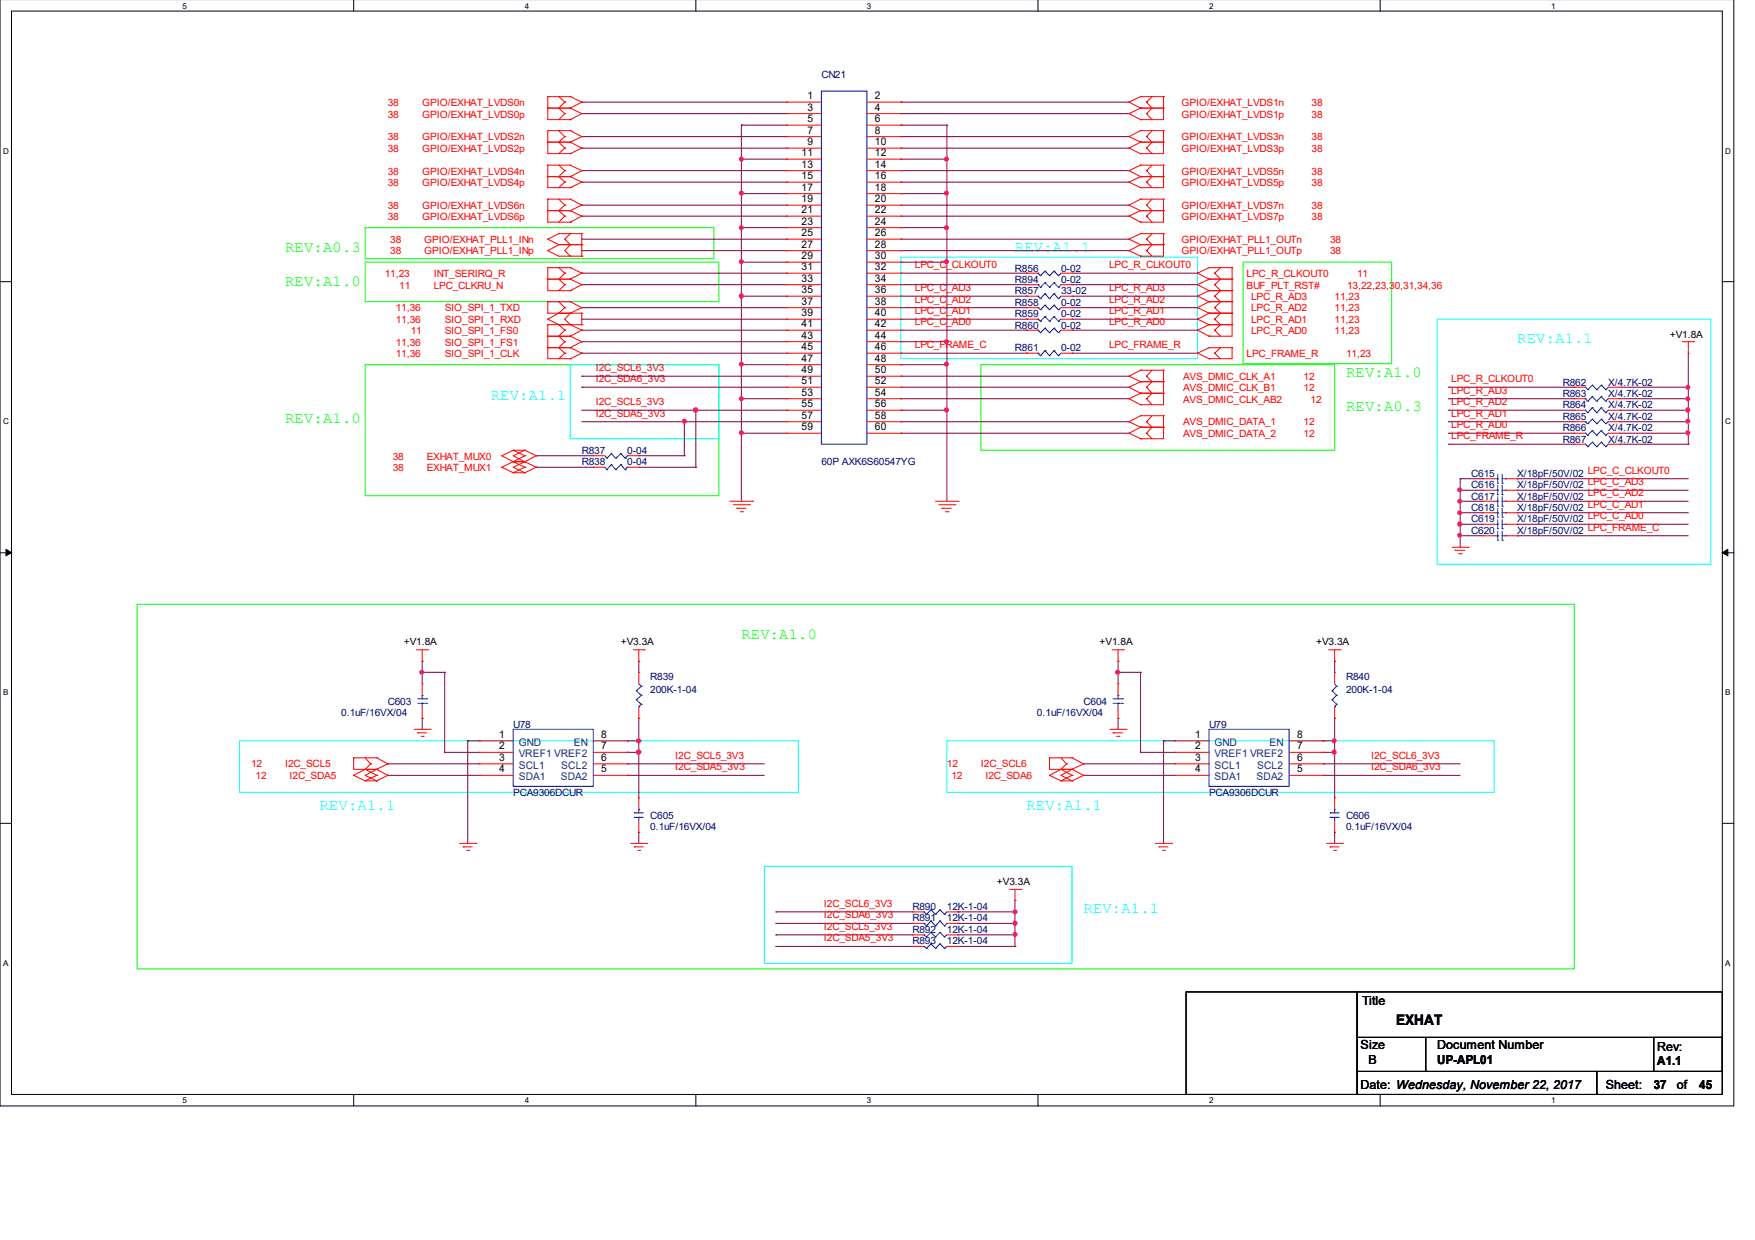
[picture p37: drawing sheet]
<svg xmlns="http://www.w3.org/2000/svg" width="297mm" height="210mm" viewBox="0 0 297 210" stroke-linecap="round" stroke-linejoin="round" font-family="sans-serif">
<defs><g id="words">
<g font-size="2.6" fill="#0f0">
<text x="48.3" y="42.6">REV:A0.3</text>
<text x="48.3" y="48.4">REV:A1.0</text>
<text x="227.8" y="63.9">REV:A1.0</text>
<text x="48.3" y="71.6">REV:A1.0</text>
<text x="227.8" y="69.6">REV:A0.3</text>
<text x="125.5" y="108.2">REV:A1.0</text>
</g>
<g font-size="2.6" fill="#0ff">
<text x="171.8" y="42.6">REV:A1.1</text>
<text x="256.8" y="58">REV:A1.1</text>
<text x="83.1" y="67.7">REV:A1.1</text>
<text x="54.1" y="137.2">REV:A1.1</text>
<text x="173.7" y="137.2">REV:A1.1</text>
<text x="183.4" y="154.5">REV:A1.1</text>
</g>
<text font-size="2.5" x="236.3" y="173.5">EXHAT</text>
<g font-size="2.1">
<text x="230.5" y="170.2">Title</text>
<text x="230.3" y="177.6">Size</text>
<text x="243.2" y="177.6">Document Number</text>
<text x="280.5" y="178">Rev:</text>
<text x="230.3" y="184.3">Date: Wednesday, November 22, 2017</text>
<text x="231.6" y="180.1">B</text>
<text x="243.2" y="180.2">UP-APL01</text>
<text x="271.8" y="184.3">Sheet:</text>
<text x="279.9" y="184.4">37</text>
<text x="280.5" y="180.4">A1.1</text>
<text x="283.8" y="184.3">of</text>
<text x="287.6" y="184.4">45</text>
</g>
<g font-size="1.8">
<text x="136.7" y="16.8">1</text>
<text x="148.1" y="16.8">2</text>
<text x="136.7" y="18.7">3</text>
<text x="136.7" y="20.7">5</text>
<text x="136.7" y="22.6">7</text>
<text x="148.1" y="18.7">4</text>
<text x="148.1" y="20.7">6</text>
<text x="148.1" y="22.6">8</text>
<text x="135.6" y="26.4">11</text>
<text x="135.6" y="28.4">13</text>
<text x="136.7" y="24.6">9</text>
<text x="148.1" y="24.6">10</text>
<text x="148.1" y="26.4">12</text>
<text x="148.1" y="28.4">14</text>
<text x="135.6" y="30.3">15</text>
<text x="135.6" y="32.3">17</text>
<text x="135.6" y="34.2">19</text>
<text x="148.1" y="30.3">16</text>
<text x="148.1" y="32.3">18</text>
<text x="148.1" y="34.2">20</text>
<text x="135.6" y="36.1">21</text>
<text x="135.6" y="38">23</text>
<text x="135.6" y="40">25</text>
<text x="135.6" y="41.9">27</text>
<text x="148.1" y="36.1">22</text>
<text x="148.1" y="38">24</text>
<text x="148.1" y="40">26</text>
<text x="148.1" y="41.9">28</text>
<text x="135.6" y="43.9">29</text>
<text x="135.6" y="45.7">31</text>
<text x="135.6" y="47.7">33</text>
<text x="148.1" y="43.9">30</text>
<text x="148.1" y="45.7">32</text>
<text x="148.1" y="47.7">34</text>
<text x="135.6" y="49.6">35</text>
<text x="135.6" y="51.6">37</text>
<text x="135.6" y="53.5">39</text>
<text x="148.1" y="49.6">36</text>
<text x="148.1" y="51.6">38</text>
<text x="148.1" y="53.5">40</text>
<text x="135.6" y="55.4">41</text>
<text x="135.6" y="57.3">43</text>
<text x="135.6" y="59.3">45</text>
<text x="148.1" y="55.4">42</text>
<text x="148.1" y="57.3">44</text>
<text x="148.1" y="59.3">46</text>
<text x="135.6" y="61.2">47</text>
<text x="135.6" y="63.2">49</text>
<text x="135.6" y="65">51</text>
<text x="148.1" y="61.2">48</text>
<text x="148.1" y="63.2">50</text>
<text x="148.1" y="65">52</text>
<text x="135.6" y="67">53</text>
<text x="135.6" y="68.9">55</text>
<text x="135.6" y="70.9">57</text>
<text x="148.1" y="67">54</text>
<text x="148.1" y="68.9">56</text>
<text x="148.1" y="70.9">58</text>
<text x="135.6" y="72.8">59</text>
<text x="148.1" y="72.8">60</text>
<text x="84.5" y="124.9">1</text>
<text x="101.8" y="124.9">8</text>
<text x="202.3" y="124.9">1</text>
<text x="219.5" y="124.9">8</text>
<text x="84.5" y="126.8">2</text>
<text x="84.5" y="128.8">3</text>
<text x="84.5" y="130.7">4</text>
<text x="101.8" y="130.7">5</text>
<text x="101.8" y="128.8">6</text>
<text x="101.8" y="126.8">7</text>
<text x="202.3" y="126.8">2</text>
<text x="202.3" y="128.8">3</text>
<text x="202.3" y="130.7">4</text>
<text x="219.5" y="130.7">5</text>
<text x="219.5" y="128.8">6</text>
<text x="219.5" y="126.8">7</text>
</g>
<g font-size="1.8" fill="#004080">
<text x="87.8" y="126.3">GND</text>
<text x="87.8" y="128.2">VREF1 VREF2</text>
<text x="87.8" y="130.1">SCL1</text>
<text x="95" y="130.1">SCL2</text>
<text x="97.1" y="126.3">EN</text>
<text x="205.6" y="126.3">GND</text>
<text x="205.6" y="128.2">VREF1 VREF2</text>
<text x="205.6" y="130.1">SCL1</text>
<text x="212.8" y="130.1">SCL2</text>
<text x="214.9" y="126.3">EN</text>
<text x="87.8" y="132.1">SDA1</text>
<text x="94.9" y="132.1">SDA2</text>
<text x="205.6" y="132.1">SDA1</text>
<text x="212.7" y="132.1">SDA2</text>
</g>
<g font-size="1.7" fill="#f00">
<text x="65.6" y="18">38</text>
<text x="71.5" y="18">GPIO/EXHAT_LVDS0n</text>
<text x="200" y="18">GPIO/EXHAT_LVDS1n</text>
<text x="222" y="18">38</text>
<text x="65.6" y="19.9">38</text>
<text x="65.6" y="23.7">38</text>
<text x="71.5" y="19.9">GPIO/EXHAT_LVDS0p</text>
<text x="71.5" y="23.7">GPIO/EXHAT_LVDS2n</text>
<text x="200" y="19.9">GPIO/EXHAT_LVDS1p</text>
<text x="200" y="23.7">GPIO/EXHAT_LVDS3n</text>
<text x="222" y="19.9">38</text>
<text x="222" y="23.7">38</text>
<text x="65.6" y="25.7">38</text>
<text x="65.6" y="29.6">38</text>
<text x="71.5" y="25.7">GPIO/EXHAT_LVDS2p</text>
<text x="71.5" y="29.6">GPIO/EXHAT_LVDS4n</text>
<text x="200" y="25.7">GPIO/EXHAT_LVDS3p</text>
<text x="200" y="29.6">GPIO/EXHAT_LVDS5n</text>
<text x="222" y="25.7">38</text>
<text x="222" y="29.6">38</text>
<text x="65.6" y="31.5">38</text>
<text x="65.6" y="35.3">38</text>
<text x="71.5" y="31.5">GPIO/EXHAT_LVDS4p</text>
<text x="71.5" y="35.3">GPIO/EXHAT_LVDS6n</text>
<text x="200" y="31.5">GPIO/EXHAT_LVDS5p</text>
<text x="200" y="35.3">GPIO/EXHAT_LVDS7n</text>
<text x="222" y="31.5">38</text>
<text x="222" y="35.3">38</text>
<text x="65.6" y="37.3">38</text>
<text x="66" y="41.2">38</text>
<text x="71.5" y="37.3">GPIO/EXHAT_LVDS6p</text>
<text x="71.8" y="41.2">GPIO/EXHAT_PLL1_INn</text>
<text x="200" y="41.2">GPIO/EXHAT_PLL1_OUTn</text>
<text x="200" y="37.3">GPIO/EXHAT_LVDS7p</text>
<text x="222" y="37.3">38</text>
<text x="225.1" y="41.2">38</text>
<text x="65.1" y="46.9">11,23</text>
<text x="66" y="43">38</text>
<text x="71.8" y="43">GPIO/EXHAT_PLL1_INp</text>
<text x="73.4" y="46.9">INT_SERIRQ_R</text>
<text x="154.9" y="45.4">LPC_C_CLKOUT0</text>
<text x="187.7" y="45.4">LPC_R_CLKOUT0</text>
<text x="200" y="43">GPIO/EXHAT_PLL1_OUTp</text>
<text x="211" y="46.9">LPC_R_CLKOUT0</text>
<text x="225.1" y="43">38</text>
<text x="229.7" y="46.9">11</text>
<text x="67" y="52.7">11,36</text>
<text x="67.6" y="48.9">11</text>
<text x="73.4" y="48.9">LPC_CLKRU_N</text>
<text x="75.3" y="52.7">SIO_SPI_1_TXD</text>
<text x="154.9" y="49.3">LPC_C_AD3</text>
<text x="154.9" y="51.2">LPC_C_AD2</text>
<text x="154.9" y="53.2">LPC_C_AD1</text>
<text x="187.7" y="51.2">LPC_R_AD2</text>
<text x="187.7" y="53.2">LPC_R_AD1</text>
<text x="187.7" y="49.3">LPC_R_AD3</text>
<text x="211" y="48.9">BUF_PLT_RST#</text>
<text x="211.8" y="50.8">LPC_R_AD3</text>
<text x="211.8" y="52.7">LPC_R_AD2</text>
<text x="225.9" y="50.8">11,23</text>
<text x="225.9" y="52.7">11,23</text>
<text x="228" y="48.9">13,22,23,30,31,34,36</text>
<text x="67" y="54.6">11,36</text>
<text x="67" y="58.5">11,36</text>
<text x="69.5" y="56.6">11</text>
<text x="75.3" y="54.6">SIO_SPI_1_RXD</text>
<text x="75.3" y="58.5">SIO_SPI_1_FS1</text>
<text x="75.3" y="56.6">SIO_SPI_1_FS0</text>
<text x="154.9" y="58.9">LPC_FRAME_C</text>
<text x="154.9" y="55">LPC_C_AD0</text>
<text x="187.7" y="55">LPC_R_AD0</text>
<text x="187.7" y="58.9">LPC_FRAME_R</text>
<text x="211.8" y="56.6">LPC_R_AD0</text>
<text x="211.8" y="54.6">LPC_R_AD1</text>
<text x="225.9" y="56.6">11,23</text>
<text x="225.9" y="54.6">11,23</text>
<text x="67" y="60.5">11,36</text>
<text x="75.3" y="60.5">SIO_SPI_1_CLK</text>
<text x="100.8" y="64.7">I2C_SDA6_3V3</text>
<text x="100.8" y="62.8">I2C_SCL6_3V3</text>
<text x="200.2" y="64.3">AVS_DMIC_CLK_A1</text>
<text x="211" y="60.5">LPC_FRAME_R</text>
<text x="220.6" y="64.3">12</text>
<text x="227.8" y="60.5">11,23</text>
<text x="245.6" y="64.7">LPC_R_CLKOUT0</text>
<text x="100.8" y="70.5">I2C_SDA5_3V3</text>
<text x="100.8" y="68.6">I2C_SCL5_3V3</text>
<text x="200.2" y="66.2">AVS_DMIC_CLK_B1</text>
<text x="200.2" y="68.2">AVS_DMIC_CLK_AB2</text>
<text x="200.2" y="72">AVS_DMIC_DATA_1</text>
<text x="220.6" y="66.2">12</text>
<text x="220.6" y="72">12</text>
<text x="221.8" y="68.2">12</text>
<text x="245.6" y="68.6">LPC_R_AD2</text>
<text x="245.6" y="70.5">LPC_R_AD1</text>
<text x="245.6" y="66.6">LPC_R_AD3</text>
<text x="66.5" y="77.8">38</text>
<text x="72.2" y="77.8">EXHAT_MUX0</text>
<text x="200.2" y="73.9">AVS_DMIC_DATA_2</text>
<text x="220.6" y="73.9">12</text>
<text x="245.6" y="72.5">LPC_R_AD0</text>
<text x="245.6" y="74.4">LPC_FRAME_R</text>
<text x="66.5" y="79.8">38</text>
<text x="72.2" y="79.8">EXHAT_MUX1</text>
<text x="268.7" y="80.2">LPC_C_CLKOUT0</text>
<text x="268.7" y="82.1">LPC_C_AD3</text>
<text x="268.7" y="84">LPC_C_AD2</text>
<text x="268.7" y="86">LPC_C_AD1</text>
<text x="268.7" y="87.9">LPC_C_AD0</text>
<text x="268.7" y="89.8">LPC_FRAME_C</text>
<text x="42.5" y="129.9">12</text>
<text x="43.3" y="131.8">12</text>
<text x="48.3" y="129.9">I2C_SCL5</text>
<text x="49" y="131.8">I2C_SDA5</text>
<text x="114.3" y="128.5">I2C_SCL5_3V3</text>
<text x="114.3" y="130.4">I2C_SDA5_3V3</text>
<text x="160.3" y="129.9">12</text>
<text x="161" y="131.8">12</text>
<text x="166" y="129.9">I2C_SCL6</text>
<text x="166.8" y="131.8">I2C_SDA6</text>
<text x="232.1" y="128.5">I2C_SCL6_3V3</text>
<text x="232.1" y="130.4">I2C_SDA6_3V3</text>
<text x="139.4" y="153.5">I2C_SCL6_3V3</text>
<text x="139.4" y="155.5">I2C_SDA6_3V3</text>
<text x="139.4" y="157.4">I2C_SCL5_3V3</text>
<text x="139.4" y="159.4">I2C_SDA5_3V3</text>
</g>
<g font-size="1.7" fill="#000080">
<text x="139" y="13.1">CN21</text>
<text x="171.8" y="46">R856</text>
<text x="171.8" y="47.9">R894</text>
<text x="179.6" y="46">0-02</text>
<text x="179.6" y="47.9">0-02</text>
<text x="171.8" y="49.8">R857</text>
<text x="171.8" y="51.7">R858</text>
<text x="171.8" y="53.7">R859</text>
<text x="179.6" y="49.8">33-02</text>
<text x="179.6" y="51.7">0-02</text>
<text x="179.6" y="53.7">0-02</text>
<text x="171.8" y="59.5">R861</text>
<text x="171.8" y="55.6">R860</text>
<text x="179.6" y="59.5">0-02</text>
<text x="179.6" y="55.6">0-02</text>
<text x="264.5" y="65.3">R862</text>
<text x="272.2" y="65.3">X/4.7K-02</text>
<text x="264.5" y="69.1">R864</text>
<text x="264.5" y="71">R865</text>
<text x="264.5" y="67.2">R863</text>
<text x="272.2" y="69.1">X/4.7K-02</text>
<text x="272.2" y="71">X/4.7K-02</text>
<text x="272.2" y="67.2">X/4.7K-02</text>
<text x="98.5" y="76.8">R837</text>
<text x="106.2" y="76.8">0-04</text>
<text x="264.5" y="74.9">R867</text>
<text x="264.5" y="73">R866</text>
<text x="272.2" y="74.9">X/4.7K-02</text>
<text x="272.2" y="73">X/4.7K-02</text>
<text x="98.5" y="78.8">R838</text>
<text x="106.2" y="78.8">0-04</text>
<text x="139" y="78.8">60P AXK6S60547YG</text>
<text x="249" y="80.7">C615</text>
<text x="249" y="82.6">C616</text>
<text x="256.8" y="80.7">X/18pF/50V/02</text>
<text x="256.8" y="82.6">X/18pF/50V/02</text>
<text x="249" y="86.5">C618</text>
<text x="249" y="84.6">C617</text>
<text x="249" y="88.4">C619</text>
<text x="256.8" y="86.5">X/18pF/50V/02</text>
<text x="256.8" y="84.6">X/18pF/50V/02</text>
<text x="256.8" y="88.4">X/18pF/50V/02</text>
<text x="249" y="90.4">C620</text>
<text x="256.8" y="90.4">X/18pF/50V/02</text>
<text x="65.6" y="119.3">C603</text>
<text x="110.1" y="115.1">R839</text>
<text x="110.1" y="117.4">200K-1-04</text>
<text x="183.4" y="119.3">C604</text>
<text x="227.8" y="115.1">R840</text>
<text x="227.8" y="117.4">200K-1-04</text>
<text x="57.7" y="121.3">0.1uF/16VX/04</text>
<text x="86.9" y="123.2">U78</text>
<text x="175.5" y="121.3">0.1uF/16VX/04</text>
<text x="204.6" y="123.2">U79</text>
<text x="86.9" y="134.7">PCA9306DCUR</text>
<text x="204.6" y="134.7">PCA9306DCUR</text>
<text x="110.1" y="138.6">C605</text>
<text x="110.1" y="140.6">0.1uF/16VX/04</text>
<text x="227.8" y="138.6">C606</text>
<text x="227.8" y="140.6">0.1uF/16VX/04</text>
<text x="154.4" y="154">R890</text>
<text x="154.4" y="156">R891</text>
<text x="160.3" y="154">12K-1-04</text>
<text x="160.3" y="156">12K-1-04</text>
<text x="154.4" y="159.9">R893</text>
<text x="154.4" y="157.9">R892</text>
<text x="160.3" y="159.9">12K-1-04</text>
<text x="160.3" y="157.9">12K-1-04</text>
</g>
<g font-size="1.7">
<text x="282.6" y="57.2">+V1.8A</text>
<text x="68.3" y="109.2">+V1.8A</text>
<text x="105.1" y="109.2">+V3.3A</text>
<text x="186.1" y="109.2">+V1.8A</text>
<text x="222.8" y="109.2">+V3.3A</text>
<text x="168.7" y="149.8">+V3.3A</text>
</g>
<g font-size="1.4">
<text x="30.9" y="1.5">5</text>
<text x="88.8" y="1.5">4</text>
<text x="146.7" y="1.5">3</text>
<text x="204.6" y="1.5">2</text>
<text x="262.6" y="1.5">1</text>
<text x=".5" y="26">D</text>
<text x="292" y="26">D</text>
<text x=".5" y="71.8">C</text>
<text x="292" y="71.8">C</text>
<text x=".5" y="117.7">B</text>
<text x="292" y="117.7">B</text>
<text x=".5" y="163.5">A</text>
<text x="292" y="163.5">A</text>
<text x="30.9" y="186.8">5</text>
<text x="88.8" y="186.8">4</text>
<text x="146.7" y="186.8">3</text>
<text x="204.6" y="186.8">2</text>
<text x="262.6" y="186.8">1</text>
</g>
</g></defs>
<path d="M0 -.1v187.3h293.5v-187.3M1.9 1.9h289.6v183.4h-289.6z" fill="none" stroke="#000" stroke-width=".17"/>
<g fill="#fff">
<path d="M30.9 .2h.7v1.4h-.7z"/>
<path d="M30.9 185.5h.7v1.5h-.7z"/>
</g>
<path d="M59.9 -.1v2M59.9 185.3v1.9" fill="none" stroke="#000" stroke-width=".17"/>
<g fill="#fff">
<path d="M88.8 .2h.7v1.4h-.7z"/>
<path d="M88.8 185.5h.7v1.5h-.7z"/>
</g>
<path d="M117.8 -.1v2M117.8 185.3v1.9" fill="none" stroke="#000" stroke-width=".17"/>
<g fill="#fff">
<path d="M146.7 .2h.7v1.4h-.7z"/>
<path d="M146.7 185.5h.7v1.5h-.7z"/>
</g>
<path d="M175.7 -.1v2M175.7 185.3v1.9" fill="none" stroke="#000" stroke-width=".17"/>
<g fill="#fff">
<path d="M204.6 .2h.7v1.4h-.7z"/>
<path d="M204.6 185.5h.7v1.5h-.7z"/>
</g>
<path d="M233.6 -.1v2M233.6 185.3v1.9" fill="none" stroke="#000" stroke-width=".17"/>
<g fill="#fff">
<path d="M262.6 .2h.6v1.4h-.6z"/>
<path d="M262.6 185.5h.6v1.5h-.6z"/>
<path d="M.5 24.7h.9v1.5h-.9z"/>
<path d="M292 24.7h.9v1.5h-.9z"/>
<path d="M.5 70.5h.9v1.5h-.9z"/>
<path d="M292 70.5h.9v1.5h-.9z"/>
</g>
<path d="M0 47.7h1.9M291.5 47.7h2" fill="none" stroke="#000" stroke-width=".17"/>
<g fill="#fff">
<path d="M.5 116.4h.9v1.5h-.9z"/>
<path d="M292 116.4h.9v1.5h-.9z"/>
</g>
<path d="M0 93.6h1.9M291.5 93.6h2" fill="none" stroke="#000" stroke-width=".17"/>
<path d="M1 93l.9 .6-.9 .5zM291.5 93.6l.9-.6v1.1z" fill="#000" stroke="#000" stroke-width=".17"/>
<g fill="#fff">
<path d="M.5 162.2h.9v1.5h-.9z"/>
<path d="M292 162.2h.9v1.5h-.9z"/>
</g>
<path d="M0 139.4h1.9M291.5 139.4h2M200.7 167.9h29v17.4h-29zM229.7 175.6h11.6v5.8h-11.6zM229.7 167.9h61.8v7.7h-61.8zM241.3 175.6h50.2v5.8h-50.2zM279.9 175.6h11.6v5.8h-11.6zM229.7 181.4h40.6v3.9h-40.6zM270.3 181.4h21.2v3.9h-21.2z" fill="none" stroke="#000" stroke-width=".17"/>
<path d="M61.8 38.5h59v5.3h-59zM61.8 44.4h59.9v6.7h-59.9zM210.4 44.4h25.1v17.2h-25.1zM61.8 61.7h59.9v22.2h-59.9zM166 61.7h59.9v14.5h-59.9zM23.2 102.3h243.2v61.7h-243.2z" fill="none" stroke="#0f0" stroke-width=".17"/>
<path d="M152.5 43.5h50.2v17.2h-50.2zM243.2 54h46.4v41.5h-46.4zM96.5 61.7h25.2v12.6h-25.2zM40.6 125.4h94.5v8.7h-94.5zM160.3 125.4h92.6v8.7h-92.6zM129.4 146.7h52v16.4h-52z" fill="none" stroke="#0ff" stroke-width=".17"/>
<g fill="none" stroke="#800040" stroke-width=".17">
<path d="M98.5 17.3h.1M98.5 19.2h.1M98.5 17.3h34.7M98.5 19.2h34.7M152.5 17.3h.1M152.5 19.2h.1M152.5 17.3h38.6M152.5 19.2h38.6M98.5 23.1h.1M98.5 25.1h.1M98.5 28.9h.1M98.5 30.8h.1"/>
<path d="M98.5 34.7h.1M98.5 36.6h.1M98.5 23.1h34.7M98.5 25.1h34.7M98.5 28.9h34.7M98.5 30.8h34.7M98.5 34.7h34.7M98.5 36.6h34.7M125.5 21.2h.1M125.5 26.9h.1M125.5 32.8h.1M125.5 38.5h.1"/>
<path d="M125.5 21.2v63.7M125.5 21.2h7.7M125.5 26.9h7.7M125.5 32.8h7.7M125.5 38.5h7.7M152.5 21.2h.1M152.5 26.9h.1M152.5 32.8h.1M152.5 38.5h.1M152.5 23.1h.1M152.5 25.1h.1M152.5 28.9h.1"/>
<path d="M152.5 30.8h.1M152.5 34.7h.1M152.5 36.6h.1M152.5 21.2h7.8M152.5 26.9h7.8M152.5 32.8h7.8M152.5 38.5h7.8M152.5 23.1h38.6M152.5 25.1h38.6M152.5 28.9h38.6M152.5 30.8h38.6M152.5 34.7h38.6"/>
<path d="M152.5 36.6h38.6M160.3 21.2h.1M160.3 26.9h.1M160.3 32.8h.1M160.3 38.5h.1M160.3 21.2v63.7M98.5 40.5h.1M98.5 42.4h.1M98.5 46.2h.1M98.5 48.2h.1M98.5 54h.1M98.5 52.1h.1"/>
<path d="M98.5 57.8h.1M98.5 55.9h.1M98.5 59.8h.1M98.5 40.5h34.7M98.5 42.4h34.7M98.5 57.8h34.7M98.5 46.2h34.7M98.5 59.8h34.7M98.5 52.1h34.7M98.5 54h34.7M98.5 55.9h34.7M98.5 48.2h34.7"/>
<path d="M125.5 44.4h.1M125.5 50.1h.1M125.5 44.4h7.7M125.5 50.1h7.7M152.5 44.4h.1M152.5 40.5h.1M152.5 42.4h.1M152.5 57.8h.1M152.5 44.4h7.8M152.5 50.1h21.2M152.5 40.5h38.6M152.5 42.4h38.6"/>
<path d="M152.5 57.8h7.8M152.5 46.2h21.2M152.5 59.8h21.2M152.5 52.1h21.2M152.5 54h21.2M152.5 55.9h21.2M152.5 48.2h21.2M160.3 57.8h.1M173.7 50.1h.1M173.7 46.2h.1M173.7 59.8h.1M173.7 52.1h.1"/>
<path d="M173.7 54h.1M173.7 55.9h.1M173.7 48.2h.1M181.4 48.2h.1M181.4 50.1h21.3M181.4 46.2h21.3M181.4 59.8h21.3M181.4 52.1h21.3M181.4 54h21.3M181.4 55.9h21.3M181.4 48.2h21.3M202.7 46.2h.1"/>
<path d="M202.7 52.1h.1M202.7 54h.1M202.7 55.9h.1M202.7 50.1h.1M202.7 59.8h.1M285.8 59.8v15.4M90.8 77.1h.1M90.8 79.1h.1M90.8 77.1h9.6M90.8 79.1h9.6M98.5 65.5h.1M98.5 63.7h.1"/>
<path d="M98.5 71.4h34.7M98.5 69.4h34.7M98.5 65.5h34.7M98.5 63.7h34.7M108.1 77.1h7.7M108.1 79.1h9.7M115.8 71.4h.1M115.8 77.1h.1M115.8 71.4v5.7M117.8 69.4h.1M117.8 79.1h.1M117.8 69.4v9.7"/>
<path d="M125.5 61.7h.1M125.5 67.5h.1M125.5 73.3h.1M125.5 61.7h7.7M125.5 67.5h7.7M125.5 73.3h7.7M133.2 69.4h.1M152.5 61.7h.1M152.5 63.7h.1M152.5 65.5h.1M152.5 71.4h.1M152.5 73.3h.1"/>
<path d="M152.5 67.5h.1M152.5 69.4h.1M152.5 61.7h7.8M152.5 67.5h38.6M152.5 73.3h38.6M152.5 71.4h38.6M152.5 69.4h7.8M152.5 65.5h38.6M152.5 63.7h38.6M160.3 61.7h.1M160.3 69.4h.1M245.2 65.5h.1"/>
<path d="M245.2 69.4h.1M245.2 71.4h.1M245.2 73.3h.1M245.2 67.5h.1M245.2 75.2h.1M245.2 67.5h21.2M245.2 73.3h21.2M245.2 71.4h21.2M245.2 69.4h21.2M245.2 65.5h21.2M245.2 75.2h21.2M274.2 67.5h11.6"/>
<path d="M274.2 73.3h11.6M274.2 71.4h11.6M274.2 69.4h11.6M274.2 65.5h11.6M274.2 75.2h11.6M285.8 65.5h.1M285.8 67.5h.1M285.8 69.4h.1M285.8 71.4h.1M285.8 73.3h.1M285.8 75.2h.1M247.1 81h.1"/>
<path d="M247.1 83h.1M247.1 84.9h.1M247.1 86.8h.1M247.1 88.7h.1M247.1 90.7h.1M247.1 81h3.9M247.1 83h3.9M247.1 84.9h3.9M247.1 86.8h3.9M247.1 88.7h3.9M247.1 90.7h3.9M247.1 81v11.6"/>
<path d="M256.8 81h.1M256.8 83h.1M256.8 84.9h.1M256.8 86.8h.1M256.8 88.7h.1M256.8 90.7h.1M256.8 81h29M256.8 83h29M256.8 84.9h29M256.8 86.8h29M256.8 88.7h29M256.8 90.7h29"/>
<path d="M71.5 111.9h.1M71.5 113.8h.1M71.5 113.8h3.8M71.5 111.9v3.9M75.3 113.8h.1M75.3 113.8v13.6M108.1 111.9h.1M108.1 111.9v1.9M189.2 111.9h.1M189.2 113.8h.1M189.2 111.9v3.9M189.2 113.8h3.8"/>
<path d="M193 113.8h.1M193 113.8v13.6M225.9 111.9h.1M225.9 111.9v1.9M65.6 129.3h.1M65.6 131.2h.1M65.6 129.3h15.5M65.6 131.2h15.5M71.5 121.6h.1M71.5 121.6v1.9M75.3 127.4h.1M75.3 127.4h5.8"/>
<path d="M79.2 125.4h.1M79.2 125.4h1.9M79.2 125.4v17.4M106.2 127.4h.1M106.2 129.3h.1M106.2 131.2h.1M106.2 125.4h.1M106.2 127.4h1.9M106.2 125.4h1.9M106.2 129.3h23.2M106.2 131.2h23.2M108.1 121.6h.1"/>
<path d="M108.1 127.4h.1M108.1 125.4h.1M108.1 121.6v13.5M183.4 129.3h.1M183.4 131.2h.1M183.4 129.3h15.5M183.4 131.2h15.5M189.2 121.6h.1M189.2 121.6v1.9M193 127.4h.1M193 127.4h5.9M196.9 125.4h.1"/>
<path d="M196.9 125.4h2M196.9 125.4v17.4M223.9 127.4h.1M223.9 129.3h.1M223.9 131.2h.1M223.9 125.4h.1M223.9 127.4h2M223.9 125.4h2M223.9 129.3h23.2M223.9 131.2h23.2M225.9 121.6h.1M225.9 127.4h.1"/>
<path d="M225.9 125.4h.1M225.9 121.6v13.5M108.1 140.9h.1M108.1 140.9v1.9M131.3 154.4h.1M131.3 156.3h.1M131.3 158.3h.1M131.3 154.4h23.1M131.3 156.3h23.1M131.3 158.3h23.1M162.1 154.4h.1M162.1 156.3h.1"/>
<path d="M162.1 154.4h9.7M162.1 156.3h9.7M162.1 158.3h9.7M171.8 152.4h.1M171.8 154.4h.1M171.8 158.3h.1M171.8 156.3h.1M171.8 152.4v7.8M225.9 140.9h.1M225.9 140.9v1.9M131.3 160.2h.1M131.3 160.2h23.1"/>
<path d="M162.1 160.2h9.7M171.8 160.2h.1"/>
</g>
<g fill="#f0f" stroke="#f0f" stroke-width=".17">
<circle cx="125.5" cy="26.9" r=".34"/>
<circle cx="160.2" cy="26.9" r=".34"/>
<circle cx="125.5" cy="38.5" r=".34"/>
<circle cx="125.5" cy="32.7" r=".34"/>
<circle cx="160.2" cy="38.5" r=".34"/>
<circle cx="160.2" cy="32.7" r=".34"/>
<circle cx="125.5" cy="50.1" r=".36"/>
<circle cx="125.5" cy="44.3" r=".34"/>
<circle cx="160.2" cy="44.3" r=".34"/>
<circle cx="160.2" cy="57.8" r=".34"/>
<circle cx="125.5" cy="61.7" r=".34"/>
<circle cx="160.2" cy="61.7" r=".34"/>
<circle cx="125.5" cy="73.3" r=".34"/>
<circle cx="125.5" cy="67.5" r=".34"/>
<circle cx="117.7" cy="69.4" r=".38"/>
<circle cx="160.2" cy="69.4" r=".36"/>
<circle cx="225.8" cy="127.3" r=".36"/>
<circle cx="189.1" cy="113.8" r=".34"/>
<circle cx="225.8" cy="125.4" r=".34"/>
<circle cx="108.1" cy="125.4" r=".36"/>
<circle cx="71.4" cy="113.8" r=".34"/>
<circle cx="108.1" cy="127.3" r=".38"/>
<circle cx="115.8" cy="71.3" r=".34"/>
<circle cx="247.1" cy="84.9" r=".34"/>
<circle cx="247.1" cy="82.9" r=".34"/>
<circle cx="247" cy="88.7" r=".36"/>
<circle cx="247.1" cy="86.8" r=".34"/>
<circle cx="247.1" cy="90.6" r=".34"/>
<circle cx="285.7" cy="65.5" r=".34"/>
<circle cx="285.7" cy="67.5" r=".34"/>
<circle cx="285.6" cy="69.4" r=".36"/>
<circle cx="285.7" cy="73.3" r=".34"/>
<circle cx="285.7" cy="71.3" r=".34"/>
<circle cx="171.8" cy="156.3" r=".36"/>
<circle cx="171.8" cy="154.4" r=".34"/>
<circle cx="171.8" cy="158.2" r=".34"/>
</g>
<g fill="none" stroke="#f00" stroke-width=".17">
<path d="M92.7 16.4h.1M92.7 18.3h.1M92.7 18.3h3.8M92.7 16.4h3.8M92.7 16.4v3.8h3.8M94.6 16.4l1 .9M95.6 17.3h.1M95.6 19.2h.1M95.6 17.3l-1 1 1 .9M95.6 19.2l-1 1M96.5 18.3h.1M96.5 16.4h.1"/>
<path d="M96.5 16.4l2 .9M96.5 18.3l2 .9M98.5 17.3h.1M98.5 19.2h.1M98.5 17.3l-2 1M98.5 19.2l-2 1M133.2 17.3h.1M133.2 19.2h.1M133.2 17.3h5.8M133.2 19.2h5.8M146.7 17.3h5.8M146.7 19.2h5.8"/>
<path d="M152.5 17.3h.1M152.5 19.2h.1M191.1 17.3h.1M191.1 19.2h.1M191.1 17.3l1.9 1M191.1 19.2l1.9 1M193 18.3h.1M193 16.4h.1M193 18.3h3.9M193 16.4h3.9M193 16.4l-1.9 .9M193 18.3l-1.9 .9"/>
<path d="M194.1 17.3h.1M194.1 19.2h.1M194.1 17.3l.9 1-.9 .9M194.1 19.2l.9 1M195 16.4l-.9 .9M196.9 16.4h.1M196.9 18.3h.1M196.9 16.4v3.8h-3.9M92.7 22.1h.1M92.7 24.1h.1M92.7 28h.1M92.7 29.9h.1"/>
<path d="M92.7 33.7h.1M92.7 35.7h.1M92.7 22.1v3.9h3.8M92.7 28v3.8h3.8M92.7 33.7v3.9h3.8M92.7 24.1h3.8M92.7 22.1h3.8M92.7 29.9h3.8M92.7 28h3.8M92.7 35.7h3.8M92.7 33.7h3.8M94.6 39.6h.1"/>
<path d="M94.6 39.6h3.9M94.6 22.1l1 1M94.6 28l1 .9M94.6 33.7l1 1M94.6 39.6l-1.9 .9M95.6 23.1h.1M95.6 25.1h.1M95.6 28.9h.1M95.6 30.8h.1M95.6 34.7h.1M95.6 36.6h.1M95.6 23.1l-1 1 1 1"/>
<path d="M95.6 25.1l-1 .9M95.6 28.9l-1 1 1 .9M95.6 30.8l-1 1M95.6 34.7l-1 1 1 .9M95.6 36.6l-1 1M96.5 20.2h.1M96.5 24.1h.1M96.5 22.1h.1M96.5 26h.1M96.5 29.9h.1M96.5 28h.1M96.5 31.8h.1"/>
<path d="M96.5 35.7h.1M96.5 33.7h.1M96.5 37.6h.1M96.5 39.6h.1M96.5 22.1l2 1M96.5 24.1l2 1M96.5 28l2 .9M96.5 29.9l2 .9M96.5 33.7l2 1M96.5 35.7l2 .9M96.5 39.6l-.9 .9 .9 .9M98.5 23.1h.1"/>
<path d="M98.5 25.1h.1M98.5 28.9h.1M98.5 30.8h.1M98.5 34.7h.1M98.5 36.6h.1M98.5 39.6h.1M98.5 23.1l-2 1M98.5 25.1l-2 .9M98.5 28.9l-2 1M98.5 30.8l-2 1M98.5 34.7l-2 1M98.5 36.6l-2 1"/>
<path d="M98.5 39.6v3.8M133.2 21.2h.1M133.2 23.1h.1M133.2 25.1h.1M133.2 26.9h.1M133.2 28.9h.1M133.2 30.8h.1M133.2 32.8h.1M133.2 34.7h.1M133.2 36.6h.1M133.2 38.5h.1M133.2 21.2h5.8"/>
<path d="M133.2 23.1h5.8M133.2 25.1h5.8M133.2 26.9h5.8M133.2 28.9h5.8M133.2 30.8h5.8M133.2 32.8h5.8M133.2 34.7h5.8M133.2 36.6h5.8M133.2 38.5h5.8M146.7 21.2h5.8M146.7 23.1h5.8M146.7 25.1h5.8"/>
<path d="M146.7 26.9h5.8M146.7 28.9h5.8M146.7 30.8h5.8M146.7 32.8h5.8M146.7 34.7h5.8M146.7 36.6h5.8M146.7 38.5h5.8M152.5 21.2h.1M152.5 23.1h.1M152.5 25.1h.1M152.5 26.9h.1M152.5 28.9h.1"/>
<path d="M152.5 30.8h.1M152.5 32.8h.1M152.5 34.7h.1M152.5 36.6h.1M152.5 38.5h.1M191.1 30.8h.1M191.1 34.7h.1M191.1 36.6h.1M191.1 23.1h.1M191.1 25.1h.1M191.1 28.9h.1M191.1 30.8l1.9 1"/>
<path d="M191.1 34.7l1.9 1M191.1 36.6l1.9 1M191.1 23.1l1.9 1M191.1 25.1l1.9 .9M191.1 28.9l1.9 1M193 39.6h.1M193 31.8h.1M193 29.9h.1M193 35.7h.1M193 33.7h.1M193 37.6h.1M193 20.2h.1"/>
<path d="M193 24.1h.1M193 22.1h.1M193 26h.1M193 28h.1M193 39.6h3.9M193 39.6l-1.9 .9M193 24.1h3.9M193 22.1h3.9M193 29.9h3.9M193 28h3.9M193 35.7h3.9M193 33.7h3.9"/>
<path d="M193 29.9l-1.9 .9M193 33.7l-1.9 1M193 35.7l-1.9 .9M193 22.1l-1.9 1M193 24.1l-1.9 1M193 28l-1.9 .9M194.1 30.8h.1M194.1 34.7h.1M194.1 36.6h.1M194.1 23.1h.1M194.1 25.1h.1M194.1 28.9h.1"/>
<path d="M194.1 28.9l.9 1-.9 .9M194.1 30.8l.9 1M194.1 34.7l.9 1-.9 .9M194.1 36.6l.9 1M194.1 23.1l.9 1-.9 1M194.1 25.1l.9 .9M195 39.6l-.9 .9M195 33.7l-.9 1M195 22.1l-.9 1M195 28l-.9 .9M196.9 39.6h.1M196.9 29.9h.1"/>
<path d="M196.9 33.7h.1M196.9 35.7h.1M196.9 22.1h.1M196.9 24.1h.1M196.9 28h.1M196.9 22.1v3.9h-3.9M196.9 28v3.8h-3.9M196.9 33.7v3.9h-3.9M196.9 39.6v3.8h-3.9M92.7 40.5h.1M92.7 42.4h.1M92.7 51.1h.1"/>
<path d="M92.7 54h.1M92.7 58.9h.1M92.7 56.9h.1M92.7 55h.1M92.7 45.3h.1M92.7 47.3h.1M92.7 42.4l1.9 1h3.9M92.7 45.3v3.9h3.8M92.7 51.1v1.9h5.8M92.7 55v5.7h3.8M92.7 40.5l1.9 .9M92.7 51.1h3.8"/>
<path d="M92.7 54l1.9 1 1 .9M92.7 55h5.8M92.7 58.9h3.8M92.7 56.9h3.8M92.7 47.3h3.8M92.7 45.3h3.8M94.6 41.4h.1M94.6 53h.1M94.6 41.4h3.9M94.6 41.4l-1.9 1M94.6 51.1l1 1M94.6 53l-1.9 1"/>
<path d="M94.6 45.3l1 .9M95.6 52.1h.1M95.6 59.8h.1M95.6 57.8h.1M95.6 55.9h.1M95.6 46.2h.1M95.6 48.2h.1M95.6 52.1l-1 .9M95.6 57.8l-1 1.1 1 .9M95.6 59.8l-1 .9M95.6 55.9l-1 1 1 .9M95.6 46.2l-1 1.1 1 .9"/>
<path d="M95.6 48.2l-1 1M96.5 41.4h.1M96.5 43.4h.1M96.5 53h.1M96.5 51.1h.1M96.5 55h.1M96.5 58.9h.1M96.5 56.9h.1M96.5 47.3h.1M96.5 45.3h.1M96.5 49.2h.1M96.5 41.4l-.9 1 .9 1"/>
<path d="M96.5 51.1l2 1M96.5 53l-.9 1 .9 1M96.5 58.9l2 .9M96.5 56.9l2 .9M96.5 55l2 .9M96.5 45.3l2 .9M96.5 47.3l2 .9M98.5 41.4h.1M98.5 43.4h.1M98.5 52.1h.1M98.5 55h.1M98.5 53h.1"/>
<path d="M98.5 59.8h.1M98.5 57.8h.1M98.5 55.9h.1M98.5 46.2h.1M98.5 48.2h.1M98.5 53v2M98.5 52.1l-2 .9M98.5 59.8l-2 .9M98.5 57.8l-2 1.1M98.5 55.9l-2 1M98.5 46.2l-2 1.1M98.5 48.2l-2 1"/>
<path d="M133.2 40.5h.1M133.2 42.4h.1M133.2 44.4h.1M133.2 46.2h.1M133.2 48.2h.1M133.2 50.1h.1M133.2 52.1h.1M133.2 54h.1M133.2 55.9h.1M133.2 57.8h.1M133.2 59.8h.1M133.2 57.8h5.8"/>
<path d="M133.2 59.8h5.8M133.2 55.9h5.8M133.2 50.1h5.8M133.2 52.1h5.8M133.2 46.2h5.8M133.2 40.5h5.8M133.2 42.4h5.8M133.2 44.4h5.8M133.2 48.2h5.8M133.2 54h5.8M146.7 57.8h5.8M146.7 59.8h5.8"/>
<path d="M146.7 55.9h5.8M146.7 50.1h5.8M146.7 52.1h5.8M146.7 46.2h5.8M146.7 40.5h5.8M146.7 42.4h5.8M146.7 44.4h5.8M146.7 48.2h5.8M146.7 54h5.8M152.5 40.5h.1M152.5 42.4h.1M152.5 44.4h.1"/>
<path d="M152.5 46.2h.1M152.5 48.2h.1M152.5 50.1h.1M152.5 52.1h.1M152.5 54h.1M152.5 55.9h.1M152.5 57.8h.1M152.5 59.8h.1M173.7 59.8h.1M173.7 55.9h.1M173.7 50.1h.1M173.7 52.1h.1"/>
<path d="M173.7 46.2h.1M173.7 48.2h.1M173.7 54h.1M173.7 59.8h2M173.7 55.9h2M173.7 50.1h2M173.7 52.1h2M173.7 46.2h2M173.7 48.2h2M173.7 54h2M179.6 59.8h1.8M179.6 55.9h1.8"/>
<path d="M179.6 50.1h1.8M179.6 52.1h1.8M179.6 46.2h1.8M179.6 48.2h1.8M179.6 54h1.8M181.4 59.8h.1M181.4 55.9h.1M181.4 50.1h.1M181.4 52.1h.1M181.4 46.2h.1M181.4 48.2h.1M181.4 54h.1"/>
<path d="M191.1 40.5h.1M191.1 42.4h.1M191.1 40.5l1.9 .9M191.1 42.4l1.9 1M193 41.4h.1M193 43.4h.1M193 41.4h3.9M193 41.4l-1.9 1M194.1 40.5h.1M194.1 42.4h.1M194.1 40.5l.9 .9-.9 1M194.1 42.4l.9 1"/>
<path d="M196.9 41.4h.1M202.7 50.1h.1M202.7 52.1h.1M202.7 55.9h.1M202.7 46.2h.1M202.7 54h.1M202.7 59.8h.1M202.7 48.2h.1M202.7 50.1l1.9 1M202.7 52.1l1.9 .9M202.7 55.9l1.9 1M202.7 46.2l1.9 1.1"/>
<path d="M202.7 54l1.9 1M202.7 59.8l1.9 .9M202.7 48.2l1.9 1M204.6 51.1h.1M204.6 49.2h.1M204.6 53h.1M204.6 56.9h.1M204.6 55h.1M204.6 47.3h.1M204.6 45.3h.1M204.6 58.9h.1M204.6 53h3.9"/>
<path d="M204.6 51.1h3.9M204.6 55h3.9M204.6 58.9h3.9M204.6 47.3h3.9M204.6 45.3h3.9M204.6 49.2h3.9M204.6 49.2l-1.9 .9M204.6 51.1l-1.9 1M204.6 55l-1.9 .9M204.6 45.3l-1.9 .9M204.6 53l-1.9 1M204.6 58.9l-1.9 .9"/>
<path d="M204.6 47.3l-1.9 .9M205.6 50.1h.1M205.6 52.1h.1M205.6 55.9h.1M205.6 46.2h.1M205.6 54h.1M205.6 59.8h.1M205.6 48.2h.1M205.6 46.2l1 1.1-1 .9M205.6 52.1l1 .9-1 1M205.6 48.2l1 1-1 .9M205.6 50.1l1 1-1 1"/>
<path d="M205.6 54l1 1-1 .9M205.6 55.9l1 1M205.6 59.8l1 .9M206.6 45.3l-1 .9M206.6 58.9l-1 .9M208.5 49.2h.1M208.5 51.1h.1M208.5 55h.1M208.5 45.3h.1M208.5 53h.1M208.5 58.9h.1M208.5 47.3h.1"/>
<path d="M208.5 58.9v1.8h-3.9M208.5 45.3v11.6h-3.9M284.7 57.8h2M285.8 59.8h.1M285.8 57.8v2M286.7 57.8h.1M84.9 77.1h.1M84.9 79.1h.1M84.9 77.1l2 1.1M84.9 79.1l2 .9M86.9 76.2h.1M86.9 78.2h.1"/>
<path d="M86.9 76.2h1.9M86.9 76.2l-2 .9M86.9 78.2h1.9M86.9 76.2l1.9 .9M86.9 78.2l-2 .9M86.9 78.2l1.9 .9M88.8 78.2h.1M88.8 76.2h.1M88.8 77.1h.1M88.8 79.1h.1M88.8 76.2l2 .9M88.8 76.2l-1.9 .9 1.9 1.1"/>
<path d="M88.8 77.1l-1.9 1.1M88.8 78.2l2 .9M88.8 78.2l-1.9 .9 1.9 .9M88.8 79.1l-1.9 .9M90.8 77.1h.1M90.8 79.1h.1M90.8 77.1l-2 1.1M90.8 79.1l-2 .9M96.5 60.7h.1M100.4 77.1h.1M100.4 79.1h.1M100.4 77.1h2"/>
<path d="M100.4 79.1h2M106.2 77.1h1.9M106.2 79.1h1.9M108.1 77.1h.1M108.1 79.1h.1M133.2 61.7h.1M133.2 63.7h.1M133.2 65.5h.1M133.2 67.5h.1M133.2 69.4h.1M133.2 71.4h.1M133.2 73.3h.1"/>
<path d="M133.2 69.4h5.8M133.2 73.3h5.8M133.2 65.5h5.8M133.2 71.4h5.8M133.2 61.7h5.8M133.2 63.7h5.8M133.2 67.5h5.8M146.7 69.4h5.8M146.7 73.3h5.8M146.7 65.5h5.8M146.7 71.4h5.8M146.7 61.7h5.8"/>
<path d="M146.7 63.7h5.8M146.7 67.5h5.8M152.5 61.7h.1M152.5 63.7h.1M152.5 65.5h.1M152.5 67.5h.1M152.5 69.4h.1M152.5 71.4h.1M152.5 73.3h.1M191.1 63.7h.1M191.1 65.5h.1M191.1 67.5h.1"/>
<path d="M191.1 71.4h.1M191.1 73.3h.1M191.1 63.7l1.9 .9M191.1 65.5l1.9 1.1M191.1 67.5l1.9 1M191.1 71.4l1.9 .9M191.1 73.3l1.9 1M193 64.6h.1M193 62.7h.1M193 66.6h.1M193 68.5h.1M193 72.3h.1"/>
<path d="M193 70.4h.1M193 74.3h.1M193 64.6h3.9M193 62.7h3.9M193 62.7l-1.9 1M193 66.6h3.9M193 64.6l-1.9 .9M193 66.6l-1.9 .9M193 72.3h3.9M193 70.4h3.9M193 70.4l-1.9 1M193 72.3l-1.9 1"/>
<path d="M194.1 63.7h.1M194.1 65.5h.1M194.1 67.5h.1M194.1 71.4h.1M194.1 73.3h.1M194.1 63.7l.9 .9-.9 .9M194.1 65.5l.9 1.1-.9 .9M194.1 67.5l.9 1M194.1 71.4l.9 .9-.9 1M194.1 73.3l.9 1M195 62.7l-.9 1M195 70.4l-.9 1"/>
<path d="M196.9 62.7h.1M196.9 64.6h.1M196.9 66.6h.1M196.9 70.4h.1M196.9 72.3h.1M196.9 62.7v5.8h-3.9M196.9 70.4v3.9h-3.9M204.6 60.7h.1M266.4 75.2h.1M266.4 69.4h.1M266.4 73.3h.1M266.4 65.5h.1"/>
<path d="M266.4 71.4h.1M266.4 67.5h.1M266.4 75.2h1.9M266.4 69.4h1.9M266.4 73.3h1.9M266.4 65.5h1.9M266.4 71.4h1.9M266.4 67.5h1.9M272.2 75.2h2M272.2 69.4h2M272.2 73.3h2M272.2 65.5h2"/>
<path d="M272.2 71.4h2M272.2 67.5h2M274.2 75.2h.1M274.2 69.4h.1M274.2 73.3h.1M274.2 65.5h.1M274.2 71.4h.1M274.2 67.5h.1M86.9 80h.1M86.9 80h1.9M88.8 80h.1M123.5 84.9h3.9"/>
<path d="M124.1 85.4h2.7M124.7 86h.1M124.7 86h1.5M125.3 86.6h.3M125.6 86.6h.1M126.8 85.4h.1M127.4 84.9h.1M158.3 84.9h3.8M158.9 85.4h2.7M159.4 86h.1M159.4 86h1.6M160 86.6h.4"/>
<path d="M160.4 86.6h.1M161.6 85.4h.1M162.1 84.9h.1M245.8 92.6h2.7M246.3 93.1h.1M246.3 93.1h1.6M246.9 93.7h.4M247.3 93.7h.1M248.5 92.6h.1M251 86.8h.1M251 90.7h.1M251 81h.1"/>
<path d="M251 84.9h.1M251 88.7h.1M251 83h.1M251 84.9h1.9M251 86.8h1.9M251 90.7h1.9M251 81h1.9M251 88.7h1.9M251 83h1.9M254.8 84.9h2M254.8 86.8h2M254.8 90.7h2"/>
<path d="M254.8 81h2M254.8 88.7h2M254.8 83h2M256.8 86.8h.1M256.8 90.7h.1M256.8 81h.1M256.8 84.9h.1M256.8 88.7h.1M256.8 83h.1M70.4 110h2M71.5 111.9h.1M71.5 115.8h.1"/>
<path d="M71.5 110v1.9M71.5 115.8v1.9M71.5 119.6v2M72.4 110h.1M107.2 110h1.9M108.1 111.9h.1M108.1 113.8h.1M108.1 110v1.9M108.1 113.8v2M108.1 119.6v2M109.1 110h.1M188.2 110h2"/>
<path d="M189.2 111.9h.1M189.2 115.8h.1M189.2 110v1.9M189.2 115.8v1.9M189.2 119.6v2M190.2 110h.1M224.9 110h1.9M225.9 111.9h.1M225.9 113.8h.1M225.9 110v1.9M225.9 113.8v2M225.9 119.6v2"/>
<path d="M226.8 110h.1M59.9 131.2h.1M59.9 128.3h.1M59.9 128.3v1.9h3.9M59.9 128.3h3.9M59.9 131.2l1.9 1M61.8 130.2h.1M61.8 132.2h.1M61.8 132.2h2M61.8 130.2l-1.9 1M61.8 130.2l2 1M61.8 128.3l.9 1"/>
<path d="M62.7 129.3h.1M62.7 129.3l-.9 .9M63.8 132.2h.1M63.8 130.2h.1M63.8 131.2h.1M63.8 128.3h.1M63.8 130.2l-2 1 2 1M63.8 130.2l1.8 1M63.8 131.2l-2 1M63.8 128.3l1.8 1M65.6 131.2h.1M65.6 129.3h.1"/>
<path d="M65.6 131.2l-1.8 1M65.6 129.3l-1.8 .9M70.1 123.5h2.7M70.7 124.1h.1M70.7 124.1h1.5M71.3 124.6h.3M71.5 121.6h.1M71.6 124.6h.1M72.8 123.5h.1M81.1 125.4h.1M81.1 127.4h.1M81.1 129.3h.1"/>
<path d="M81.1 131.2h.1M81.1 125.4h5.8M81.1 127.4h5.8M81.1 129.3h5.8M81.1 131.2h5.8M100.4 125.4h5.8M100.4 127.4h5.8M100.4 129.3h5.8M100.4 131.2h5.8M106.2 131.2h.1M106.2 129.3h.1M106.2 127.4h.1"/>
<path d="M106.2 125.4h.1M108.1 121.6h.1M108.1 135.1h.1M108.1 135.1v1.9M108.1 139v1.9M177.6 128.3h.1M177.6 131.2h.1M177.6 128.3v1.9h3.8M177.6 128.3h3.8M177.6 131.2l2 1M179.6 130.2h.1M179.6 132.2h.1"/>
<path d="M179.6 128.3l.9 1M179.6 130.2l-2 1M179.6 132.2h1.8M179.6 130.2l1.8 1M180.5 129.3h.1M180.5 129.3l-.9 .9M181.4 130.2h.1M181.4 128.3h.1M181.4 132.2h.1M181.4 131.2h.1M181.4 128.3l2 1M181.4 130.2l2 1"/>
<path d="M181.4 130.2l-1.8 1 1.8 1M181.4 131.2l-1.8 1M183.4 129.3h.1M183.4 131.2h.1M183.4 129.3l-2 .9M183.4 131.2l-2 1M187.9 123.5h2.7M188.4 124.1h.1M188.4 124.1h1.6M189 124.6h.4M189.2 121.6h.1M189.4 124.6h.1"/>
<path d="M190.6 123.5h.1M198.9 125.4h.1M198.9 127.4h.1M198.9 129.3h.1M198.9 131.2h.1M198.9 125.4h5.7M198.9 127.4h5.7M198.9 129.3h5.7M198.9 131.2h5.7M218.2 125.4h5.7M218.2 127.4h5.7M218.2 129.3h5.7"/>
<path d="M218.2 131.2h5.7M223.9 131.2h.1M223.9 129.3h.1M223.9 127.4h.1M223.9 125.4h.1M225.9 121.6h.1M225.9 135.1h.1M225.9 135.1v1.9M225.9 139v1.9M77.8 142.8h2.7M78.4 143.4h.1M78.4 143.4h1.5"/>
<path d="M79 143.9h.3M79.3 143.9h.1M80.5 142.8h.1M106.8 142.8h2.7M107.4 143.4h.1M107.4 143.4h1.5M107.9 143.9h.4M108.1 140.9h.1M108.3 143.9h.1M109.5 142.8h.1M154.4 154.4h.1M154.4 156.3h.1"/>
<path d="M154.4 158.3h.1M154.4 154.4h2M154.4 156.3h2M154.4 158.3h2M160.3 154.4h1.8M160.3 156.3h1.8M160.3 158.3h1.8M162.1 154.4h.1M162.1 156.3h.1M162.1 158.3h.1M170.9 150.6h1.9M171.8 152.4h.1"/>
<path d="M171.8 150.6v1.8M172.8 150.6h.1M195.6 142.8h2.7M196.2 143.4h.1M196.2 143.4h1.5M196.8 143.9h.3M197.1 143.9h.1M198.3 142.8h.1M224.5 142.8h2.7M225.1 143.4h.1M225.1 143.4h1.6M225.7 143.9h.4"/>
<path d="M225.9 140.9h.1M226.1 143.9h.1M227.2 142.8h.1M154.4 160.2h.1M154.4 160.2h2M160.3 160.2h1.8M162.1 160.2h.1"/>
</g>
<g fill="none" stroke="#00f" stroke-width=".17">
<path d="M139 15.4h7.7v59.8h-7.7zM175.7 59.8h.1M175.7 55.9h.1M175.7 50.1h.1M175.7 52.1h.1M175.7 46.2h.1M175.7 48.2h.1M175.7 54h.1M175.7 59.8l.4 .4M175.7 55.9l.4 .4M175.7 50.1l.4 .5M175.7 52.1l.4 .3"/>
<path d="M175.7 46.2l.4 .5M175.7 48.2l.4 .4M175.7 54l.4 .4M176.1 56.3h.1M176.1 50.6h.1M176.1 52.4h.1M176.1 46.7h.1M176.1 48.6h.1M176.1 54.4h.1M176.9 59.4h.1M176.9 55.6h.1M176.9 49.7h.1"/>
<path d="M176.9 51.7h.1M176.9 45.9h.1M176.9 47.9h.1M176.9 53.6h.1M176.9 59.4l-.8 .8M176.9 59.4l.7 .8M176.9 55.6l-.8 .7M176.9 55.6l.7 .7M176.9 49.7l-.8 .9M176.9 49.7l.7 .9M176.9 51.7l-.8 .7M176.9 51.7l.7 .7"/>
<path d="M176.9 45.9l-.8 .8M176.9 45.9l.7 .8M176.9 47.9l-.8 .7M176.9 47.9l.7 .7M176.9 53.6l-.8 .8M176.9 53.6l.7 .8M177.6 56.3h.1M177.6 50.6h.1M177.6 52.4h.1M177.6 46.7h.1M177.6 48.6h.1M177.6 54.4h.1"/>
<path d="M178.4 59.4h.1M178.4 55.6h.1M178.4 49.7h.1M178.4 51.7h.1M178.4 45.9h.1M178.4 47.9h.1M178.4 53.6h.1M178.4 59.4l.8 .8M178.4 59.4l-.8 .8M178.4 55.6l.8 .7M178.4 55.6l-.8 .7M178.4 49.7l.8 .9"/>
<path d="M178.4 49.7l-.8 .9M178.4 51.7l.8 .7M178.4 51.7l-.8 .7M178.4 45.9l.8 .8M178.4 45.9l-.8 .8M178.4 47.9l.8 .7M178.4 47.9l-.8 .7M178.4 53.6l.8 .8M178.4 53.6l-.8 .8M179.2 56.3h.1M179.2 50.6h.1M179.2 52.4h.1"/>
<path d="M179.2 46.7h.1M179.2 48.6h.1M179.2 54.4h.1M179.6 59.8l-.4 .4M179.6 55.9l-.4 .4M179.6 50.1l-.4 .5M179.6 52.1l-.4 .3M179.6 46.2l-.4 .5M179.6 48.2l-.4 .4M179.6 54l-.4 .4M102.4 77.1l.3 .5M102.4 79.1l.3 .4"/>
<path d="M102.7 77.6h.1M102.7 79.5h.1M103.5 76.8h.1M103.5 78.7h.1M103.5 76.8l-.8 .8M103.5 76.8l.7 .8M103.5 78.7l-.8 .8M103.5 78.7l.7 .8M104.2 77.6h.1M104.2 79.5h.1M105.1 76.8h.1M105.1 78.7h.1"/>
<path d="M105.1 76.8l.7 .8M105.1 76.8l-.9 .8M105.1 78.7l.7 .8M105.1 78.7l-.9 .8M105.8 77.6h.1M105.8 79.5h.1M106.2 77.1h.1M106.2 79.1h.1M106.2 77.1l-.4 .5M106.2 79.1l-.4 .4M176.1 60.2h.1M177.6 60.2h.1"/>
<path d="M179.2 60.2h.1M268.3 75.2h.1M268.3 69.4h.1M268.3 73.3h.1M268.3 65.5h.1M268.3 71.4h.1M268.3 67.5h.1M268.3 75.2l.4 .4M268.3 69.4l.4 .5M268.3 73.3l.4 .4M268.3 65.5l.4 .5M268.3 71.4l.4 .3"/>
<path d="M268.3 67.5l.4 .4M268.7 75.6h.1M268.7 69.9h.1M268.7 73.7h.1M268.7 66h.1M268.7 71.7h.1M268.7 67.9h.1M269.5 74.9h.1M269.5 69h.1M269.5 72.9h.1M269.5 65.2h.1M269.5 71h.1"/>
<path d="M269.5 67.2h.1M269.5 74.9l-.8 .7M269.5 74.9l.8 .7M269.5 69l-.8 .9M269.5 69l.8 .9M269.5 72.9l-.8 .8M269.5 72.9l.8 .8M269.5 65.2l-.8 .8M269.5 65.2l.8 .8M269.5 71l-.8 .7M269.5 71l.8 .7M269.5 67.2l-.8 .7"/>
<path d="M269.5 67.2l.8 .7M270.3 75.6h.1M270.3 69.9h.1M270.3 73.7h.1M270.3 66h.1M270.3 71.7h.1M270.3 67.9h.1M271 74.9h.1M271 69h.1M271 72.9h.1M271 65.2h.1M271 71h.1"/>
<path d="M271 67.2h.1M271 74.9l.8 .7M271 74.9l-.7 .7M271 72.9l-.7 .8M271 69l.8 .9M271 69l-.7 .9M271 72.9l.8 .8M271 65.2l.8 .8M271 65.2l-.7 .8M271 71l.8 .7M271 71l-.7 .7M271 67.2l.8 .7"/>
<path d="M271 67.2l-.7 .7M271.8 75.6h.1M271.8 69.9h.1M271.8 73.7h.1M271.8 66h.1M271.8 71.7h.1M271.8 67.9h.1M272.2 75.2l-.4 .4M272.2 69.4l-.4 .5M272.2 73.3l-.4 .4M272.2 65.5l-.4 .5M272.2 71.4l-.4 .3"/>
<path d="M272.2 67.5l-.4 .4M252.9 86.8h.6M252.9 90.7h.6M252.9 81h.6M252.9 84.9h.6M252.9 88.7h.6M252.9 83h.6M253.5 87.6h.1M253.5 86.8h.1M253.5 91.5h.1M253.5 90.7h.1M253.5 81.8h.1"/>
<path d="M253.5 81h.1M253.5 85.7h.1M253.5 84.9h.1M253.5 89.5h.1M253.5 88.7h.1M253.5 83.7h.1M253.5 83h.1M253.5 80.3v1.5M253.5 82.1v1.6M253.5 84.1v1.6M253.5 86v1.6M253.5 88v1.5"/>
<path d="M253.5 89.9v1.6M254.3 87.6h.1M254.3 91.5h.1M254.3 81.8h.1M254.3 85.7h.1M254.3 89.5h.1M254.3 83.7h.1M254.3 80.3v1.5M254.3 82.1v1.6M254.3 84.1v1.6M254.3 86v1.6M254.3 88v1.5"/>
<path d="M254.3 89.9v1.6M254.3 86.8h.5M254.3 90.7h.5M254.3 81h.5M254.3 84.9h.5M254.3 88.7h.5M254.3 83h.5M254.8 86.8h.1M254.8 90.7h.1M254.8 81h.1M254.8 84.9h.1M254.8 88.7h.1"/>
<path d="M254.8 83h.1M70.7 118.3h1.5M70.7 119.1h1.5M71.5 117.7h.1M71.5 119.1h.1M71.5 117.7v.6M71.5 119.1v.5M72.2 118.3h.1M72.2 119.1h.1M107.7 116.9h.1M107.7 118.5h.1M107.7 118.5l.8 .7"/>
<path d="M107.7 116.9l.8 .8M108.1 119.6h.1M108.1 115.8l.4 .4M108.5 119.2h.1M108.5 116.2h.1M108.5 117.7h.1M108.5 119.2l-.4 .4M108.5 116.2l-.8 .7M108.5 117.7l-.8 .8M188.4 118.3h1.6M188.4 119.1h1.6M189.2 117.7h.1"/>
<path d="M189.2 119.1h.1M189.2 117.7v.6M189.2 119.1v.5M190 118.3h.1M190 119.1h.1M225.5 116.9h.1M225.5 118.5h.1M225.5 118.5l.7 .7M225.5 116.9l.7 .8M225.9 119.6h.1M225.9 115.8l.3 .4M226.2 119.2h.1"/>
<path d="M226.2 116.2h.1M226.2 117.7h.1M226.2 119.2l-.3 .4M226.2 116.2l-.7 .7M226.2 117.7l-.7 .8M86.9 123.5h13.5v9.6h-13.5zM107.4 137.6h.1M107.4 138.4h.1M107.4 137.6h1.5M107.4 138.4h1.5M108.1 137h.1M108.1 138.4h.1"/>
<path d="M108.1 137v.6M108.1 138.4v.6M204.6 123.5h13.6v9.6h-13.6zM225.1 137.6h.1M225.1 138.4h.1M225.1 137.6h1.6M225.1 138.4h1.6M225.9 137h.1M225.9 138.4h.1M225.9 137v.6M225.9 138.4v.6M156.4 154.4h.1"/>
<path d="M156.4 156.3h.1M156.4 158.3h.1M156.4 154.4l.4 .4M156.4 156.3l.4 .4M156.4 158.3l.4 .3M156.8 154.8h.1M156.8 156.7h.1M156.8 158.6h.1M157.6 154h.1M157.6 155.9h.1M157.6 159.8h.1M157.6 157.8h.1"/>
<path d="M157.6 154l-.8 .8M157.6 154l.7 .8M157.6 155.9l-.8 .8M157.6 155.9l.7 .8M157.6 159.8l-.8 .7M157.6 159.8l.7 .7M157.6 157.8l-.8 .8M157.6 157.8l.7 .8M158.3 154.8h.1M158.3 156.7h.1M158.3 158.6h.1M159.1 154h.1"/>
<path d="M159.1 155.9h.1M159.1 159.8h.1M159.1 157.8h.1M159.1 154l.8 .8M159.1 154l-.8 .8M159.1 155.9l.8 .8M159.1 155.9l-.8 .8M159.1 159.8l.8 .7M159.1 159.8l-.8 .7M159.1 157.8l.8 .8M159.1 157.8l-.8 .8M159.9 154.8h.1"/>
<path d="M159.9 156.7h.1M159.9 158.6h.1M160.3 154.4l-.4 .4M160.3 156.3l-.4 .4M160.3 158.3l-.4 .3M156.4 160.2h.1M156.4 160.2l.4 .3M156.8 160.5h.1M158.3 160.5h.1M159.9 160.5h.1M160.3 160.2l-.4 .3"/>
</g>
<use href="#words"/>
</svg>
